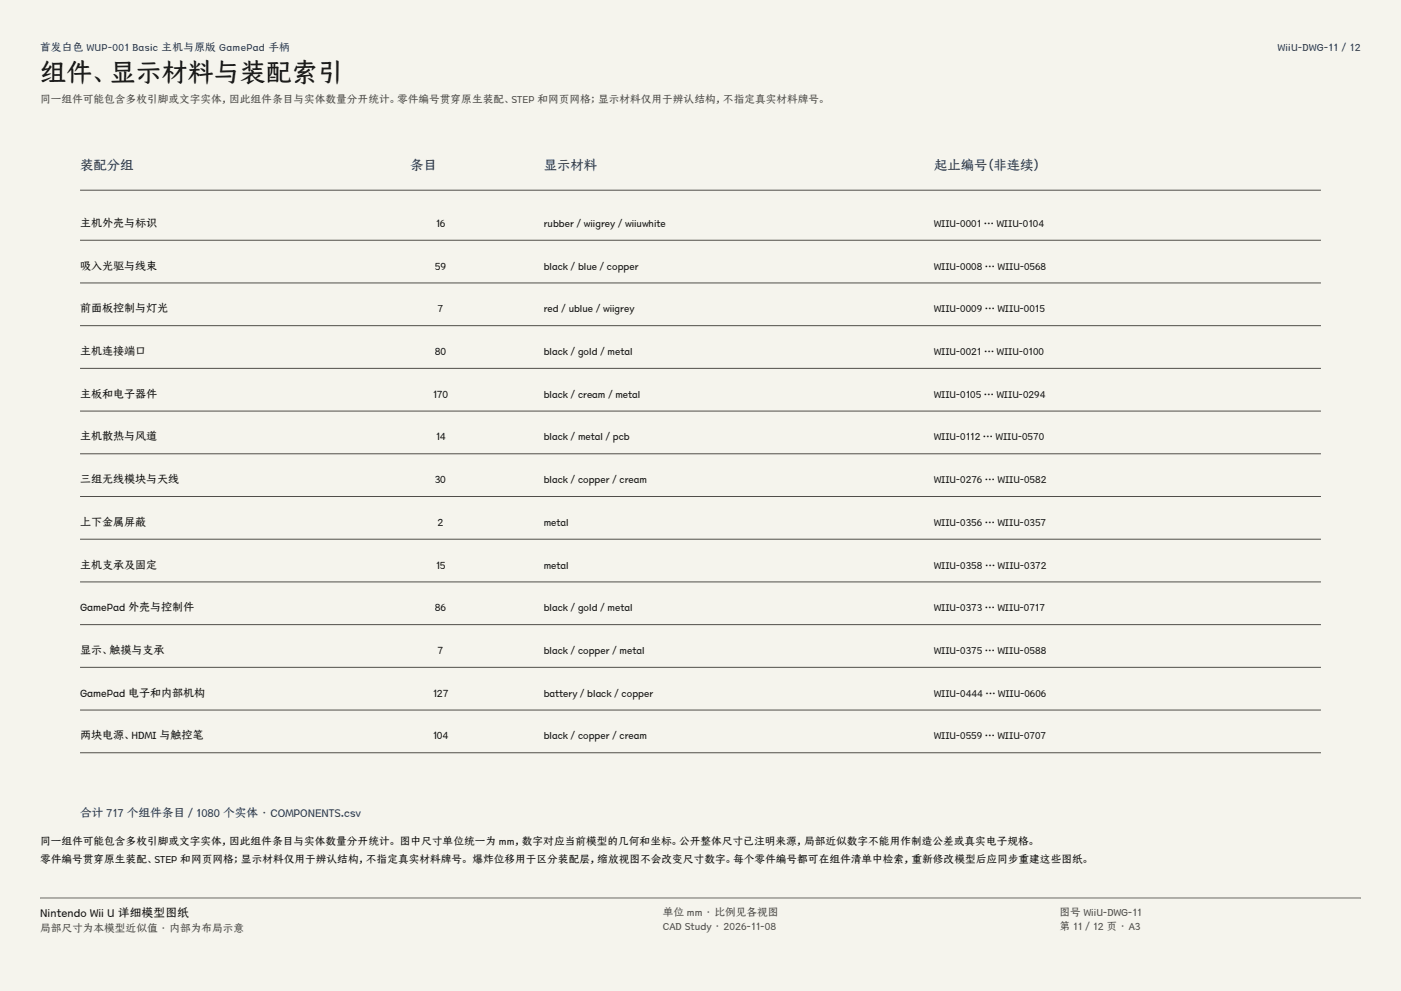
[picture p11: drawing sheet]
<svg xmlns="http://www.w3.org/2000/svg" width="420mm" height="297mm" viewBox="0 0 420 297" stroke-linecap="round" stroke-linejoin="round" font-family="sans-serif">
<defs><g id="words">
<text font-size="7.8" fill="#141413" x="12" y="24.7">组件、显示材料与装配索引</text>
<g font-size="4" fill="#1b365d">
<text x="24" y="51">装配分组</text>
<text x="123" y="51">条目</text>
<text x="163" y="51">显示材料</text>
<text x="280" y="51">起止编号（非连续）</text>
</g>
<text font-size="3.5" fill="#1b365d" x="24" y="245">合计 717 个组件条目 / 1080 个实体 · COMPONENTS.csv</text>
<text font-size="3.5" fill="#141413" x="12" y="274.9">Nintendo Wii U 详细模型图纸</text>
<g font-size="3.3" fill="#141413">
<text x="24" y="68">主机外壳与标识</text>
<text x="24" y="80.8">吸入光驱与线束</text>
<text x="24" y="93.6">前面板控制与灯光</text>
<text x="24" y="106.4">主机连接端口</text>
<text x="24" y="119.2">主板和电子器件</text>
<text x="24" y="132">主机散热与风道</text>
<text x="24" y="144.8">三组无线模块与天线</text>
<text x="24" y="157.6">上下金属屏蔽</text>
<text x="24" y="170.4">主机支承及固定</text>
<text x="24" y="183.2">GamePad 外壳与控制件</text>
<text x="24" y="196">显示、触摸与支承</text>
<text x="24" y="208.8">GamePad 电子和内部机构</text>
<text x="24" y="221.6">两块电源、HDMI 与触控笔</text>
</g>
<g font-size="3.2" fill="#1b365d">
<text x="12" y="15.3">首发白色 WUP-001 Basic 主机与原版 GamePad 手柄</text>
<text x="383" y="15.3">WiiU-DWG-11 / 12</text>
</g>
<g font-size="3.2" fill="#504e49">
<text x="12" y="30.9">同一组件可能包含多枚引脚或文字实体，因此组件条目与实体数量分开统计。零件编号贯穿原生装配、STEP 和网页网格；显示材料仅用于辨认结构，不指定真实材料牌号。</text>
<text x="198.7" y="274.5">单位 mm · 比例见各视图</text>
<text x="317.6" y="274.5">图号 WiiU-DWG-11</text>
<text x="12" y="279.3">局部尺寸为本模型近似值 · 内部为布局示意</text>
<text x="198.7" y="278.8">CAD Study · 2026-11-08</text>
<text x="317.6" y="278.8">第 11 / 12 页 · A3</text>
</g>
<g font-size="3.2" fill="#141413">
<text x="130.5" y="68">16</text>
<text x="130.3" y="80.8">59</text>
<text x="131.2" y="93.6">7</text>
<text x="130.3" y="106.4">80</text>
<text x="129.6" y="119.2">170</text>
<text x="130.4" y="132">14</text>
<text x="130.3" y="144.8">30</text>
<text x="131.1" y="157.6">2</text>
<text x="130.4" y="170.4">15</text>
<text x="130.3" y="183.2">86</text>
<text x="131.2" y="196">7</text>
<text x="129.6" y="208.8">127</text>
<text x="129.6" y="221.6">104</text>
<text x="12" y="253.3">同一组件可能包含多枚引脚或文字实体，因此组件条目与实体数量分开统计。 图中尺寸单位统一为 mm，数字对应当前模型的几何和坐标。公开整体尺寸已注明来源，局部近似数字不能用作制造公差或真实电子规格。</text>
<text x="12" y="258.6">零件编号贯穿原生装配、STEP 和网页网格；显示材料仅用于辨认结构，不指定真实材料牌号。 爆炸位移用于区分装配层，缩放视图不会改变尺寸数字。每个零件编号都可在组件清单中检索，重新修改模型后应同步重建这些图纸。</text>
</g>
<g font-size="3.1" fill="#141413">
<text x="163" y="68">rubber / wiigrey / wiiuwhite</text>
<text x="280" y="68">WIIU-0001 … WIIU-0104</text>
<text x="163" y="80.8">black / blue / copper</text>
<text x="280" y="80.8">WIIU-0008 … WIIU-0568</text>
<text x="163" y="93.6">red / ublue / wiigrey</text>
<text x="280" y="93.6">WIIU-0009 … WIIU-0015</text>
<text x="163" y="106.4">black / gold / metal</text>
<text x="280" y="106.4">WIIU-0021 … WIIU-0100</text>
<text x="163" y="119.2">black / cream / metal</text>
<text x="280" y="119.2">WIIU-0105 … WIIU-0294</text>
<text x="163" y="132">black / metal / pcb</text>
<text x="280" y="132">WIIU-0112 … WIIU-0570</text>
<text x="163" y="144.8">black / copper / cream</text>
<text x="280" y="144.8">WIIU-0276 … WIIU-0582</text>
<text x="163" y="157.6">metal</text>
<text x="280" y="157.6">WIIU-0356 … WIIU-0357</text>
<text x="163" y="170.4">metal</text>
<text x="280" y="170.4">WIIU-0358 … WIIU-0372</text>
<text x="163" y="183.2">black / gold / metal</text>
<text x="280" y="183.2">WIIU-0373 … WIIU-0717</text>
<text x="163" y="196">black / copper / metal</text>
<text x="280" y="196">WIIU-0375 … WIIU-0588</text>
<text x="163" y="208.8">battery / black / copper</text>
<text x="280" y="208.8">WIIU-0444 … WIIU-0606</text>
<text x="163" y="221.6">black / copper / cream</text>
<text x="280" y="221.6">WIIU-0559 … WIIU-0707</text>
</g>
</g></defs>
<g fill="#f5f4ed">
<path d="M0 0h420v297h-420z"/>
<path d="M12 12h396v275h-396z"/>
</g>
<g fill="none" stroke="#504e49" stroke-width=".3">
<path d="M24 57h372M24 72h372M24 84.8h372M24 97.6h372M24 110.4h372M24 123.2h372M24 136h372M24 148.8h372M24 161.6h372M24 174.4h372M24 187.2h372M24 200h372"/>
<path d="M24 212.8h372M24 225.6h372"/>
</g>
<path d="M12 269.3h396zM12 269h396v.3h-396z" fill-rule="evenodd" fill="#504e49"/>
<use href="#words"/>
</svg>
